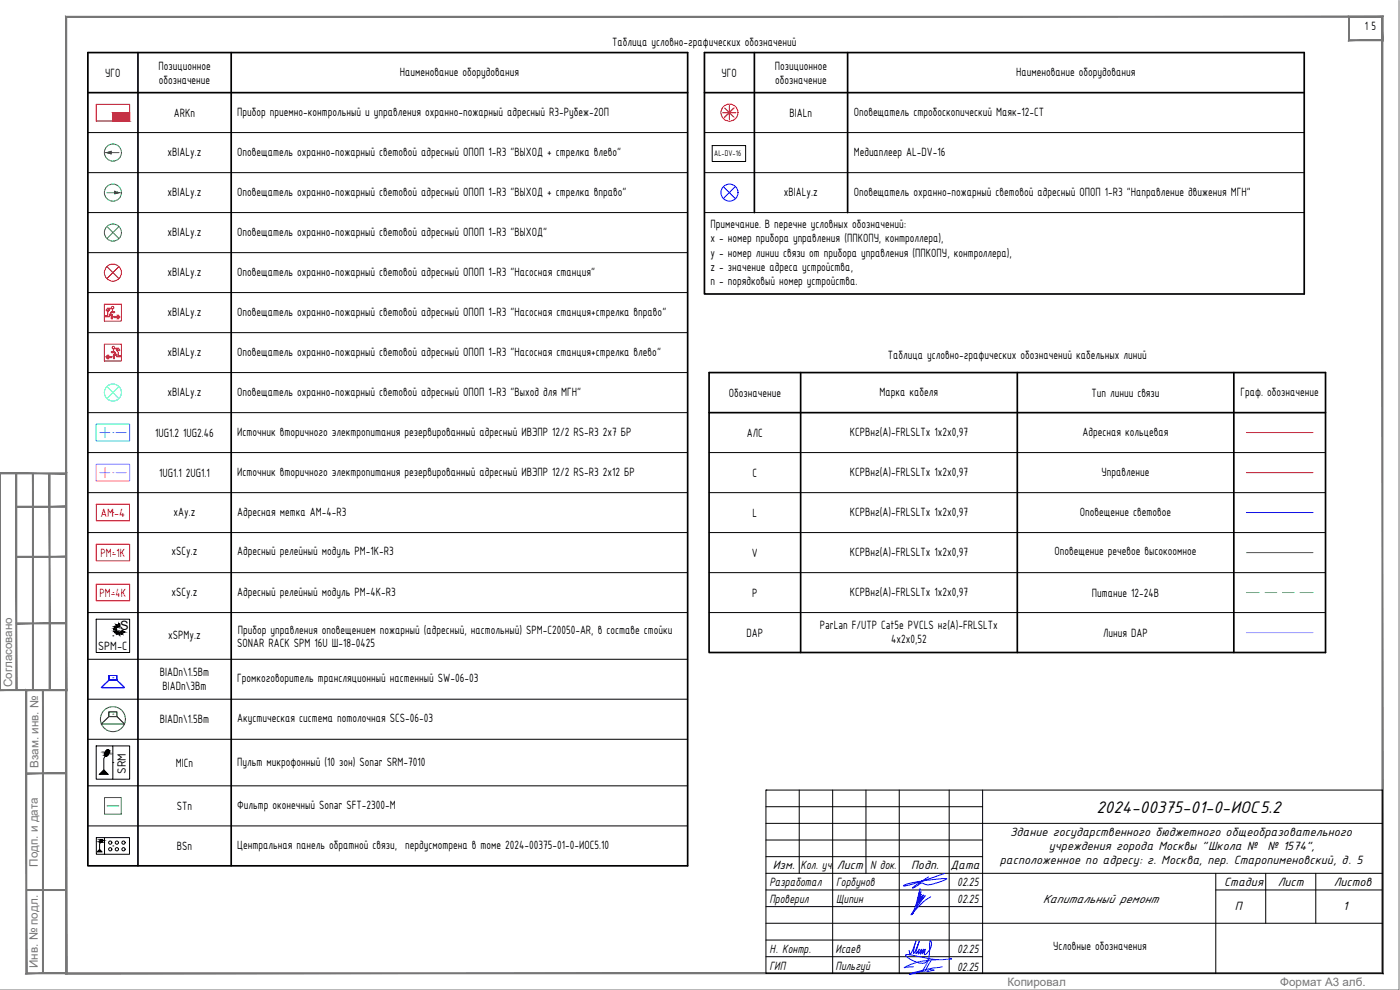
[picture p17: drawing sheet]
<svg xmlns="http://www.w3.org/2000/svg" width="420mm" height="297mm" viewBox="0 0 420 297" stroke-linecap="round" stroke-linejoin="round" font-family="sans-serif">
<defs><g id="words">
<text font-size="5.4" x="329.1" y="243.8">2024-00375-01-0-ИОС5.2</text>
<g font-size="3.9">
<text x="409" y="8.9">15</text>
<text x="183.7" y="13.7">Таблица условно-графических обозначений</text>
<text x="31.6" y="23.1">УГО</text>
<text x="47.5" y="20.9">Позиционное</text>
<text x="120" y="22.7">Наименование оборудования</text>
<text x="216.6" y="23.1">УГО</text>
<text x="232.5" y="20.9">Позиционное</text>
<text x="305" y="22.7">Наименование оборудования</text>
<text x="47.6" y="25.1">обозначение</text>
<text x="232.6" y="25.1">обозначение</text>
<text x="52.2" y="35">ARKn</text>
<text x="71.2" y="34.7">Прибор приемно-контрольный и управления охранно-пожарный адресный R3-Рубеж-2ОП</text>
<text x="237" y="35">BIALn</text>
<text x="256.2" y="34.7">Оповещатель стробоскопический Маяк-12-СТ</text>
<text x="50.3" y="46.7">xBIALy.z</text>
<text x="71.2" y="46.7">Оповещатель охранно-пожарный световой адресный ОПОП 1-R3 &quot;ВЫХОД + стрелка влево&quot;</text>
<text x="256.2" y="46.7">Медиаплеер AL-DV-16</text>
<text x="50.3" y="58.7">xBIALy.z</text>
<text x="71.2" y="58.7">Оповещатель охранно-пожарный световой адресный ОПОП 1-R3 &quot;ВЫХОД + стрелка вправо&quot;</text>
<text x="235.3" y="58.7">xBIALy.z</text>
<text x="256.2" y="58.7">Оповещатель охранно-пожарный световой адресный ОПОП 1-R3 &quot;Направление движения МГН&quot;</text>
<text x="50.3" y="70.7">xBIALy.z</text>
<text x="71.2" y="70.7">Оповещатель охранно-пожарный световой адресный ОПОП 1-R3 &quot;ВЫХОД&quot;</text>
<text x="213.2" y="68.3">Примечание. В перечне условных обозначений:</text>
<text x="213.2" y="72.7">x - номер прибора управления (ППКОПУ, контроллера),</text>
<text x="213.2" y="77.1">y - номер линии связи от прибора управления (ППКОПУ, контроллера),</text>
<text x="50.3" y="82.7">xBIALy.z</text>
<text x="71.2" y="82.7">Оповещатель охранно-пожарный световой адресный ОПОП 1-R3 &quot;Насосная станция&quot;</text>
<text x="213.2" y="81.3">z - значение адреса устройства,</text>
<text x="213.2" y="85.5">n - порядковый номер устройства.</text>
<text x="50.3" y="94.7">xBIALy.z</text>
<text x="71.2" y="94.7">Оповещатель охранно-пожарный световой адресный ОПОП 1-R3 &quot;Насосная станция+стрелка вправо&quot;</text>
<text x="50.3" y="106.7">xBIALy.z</text>
<text x="71.2" y="106.7">Оповещатель охранно-пожарный световой адресный ОПОП 1-R3 &quot;Насосная станция+стрелка влево&quot;</text>
<text x="266.4" y="107.7">Таблица условно-графических обозначений кабельных линий</text>
<text x="50.3" y="118.7">xBIALy.z</text>
<text x="71.2" y="118.7">Оповещатель охранно-пожарный световой адресный ОПОП 1-R3 &quot;Выход для МГН&quot;</text>
<text x="218.7" y="119">Обозначение</text>
<text x="264" y="118.7">Марка кабеля</text>
<text x="327.5" y="119">Тип линии связи</text>
<text x="372.3" y="118.7">Граф. обозначение</text>
<text x="46.6" y="131">1UG1.2 1UG2.46</text>
<text x="71.2" y="130.7">Источник вторичного электропитания резервированный адресный ИВЭПР 12/2 RS-R3 2х7 БР</text>
<text x="224.2" y="131">АЛС</text>
<text x="255.1" y="130.9">КСРВнг(А)-FRLSLTx 1x2x0,97</text>
<text x="324.9" y="130.7">Адресная кольцевая</text>
<text x="47.8" y="143">1UG1.1 2UG1.1</text>
<text x="71.2" y="142.7">Источник вторичного электропитания резервированный адресный ИВЭПР 12/2 RS-R3 2х12 БР</text>
<text x="225.8" y="143">C</text>
<text x="255.1" y="142.9">КСРВнг(А)-FRLSLTx 1x2x0,97</text>
<text x="330.6" y="142.7">Управление</text>
<text x="52.1" y="154.7">xAy.z</text>
<text x="71.2" y="154.7">Адресная метка АМ-4-R3</text>
<text x="225.8" y="155.1">L</text>
<text x="255.1" y="154.9">КСРВнг(А)-FRLSLTx 1x2x0,97</text>
<text x="324.1" y="154.8">Оповещение световое</text>
<text x="51.5" y="166.7">xSCy.z</text>
<text x="71.2" y="166.7">Адресный релейный модуль РМ-1К-R3</text>
<text x="225.6" y="167">V</text>
<text x="255.1" y="166.9">КСРВнг(А)-FRLSLTx 1x2x0,97</text>
<text x="316.5" y="166.7">Оповещение речевое высокоомное</text>
<text x="51.5" y="178.7">xSCy.z</text>
<text x="71.2" y="178.7">Адресный релейный модуль РМ-4К-R3</text>
<text x="225.7" y="179.1">P</text>
<text x="255.1" y="178.9">КСРВнг(А)-FRLSLTx 1x2x0,97</text>
<text x="327.7" y="179.1">Питание 12-24В</text>
<text x="50.5" y="191.7">xSPMy.z</text>
<text x="71.4" y="190.1">Прибор управления оповещением пожарный (адресный, настольный) SPM-C20050-AR, в составе стойки</text>
<text x="224" y="191">DAP</text>
<text x="246.1" y="188.8">ParLan F/UTP Cat5e PVCLS нг(А)-FRLSLTx</text>
<text x="331.1" y="191">Линия DAP</text>
<text x="29.5" y="195.1">SPM-C</text>
<text x="71.2" y="194.3">SONAR RACK SPM 16U Ш-18-0425</text>
<text x="267.5" y="193">4x2x0,52</text>
<text x="48" y="203">BIADn\1.5Вт</text>
<text x="48.8" y="207.1">BIADn\3Вт</text>
<text x="71.2" y="204.7">Громкоговоритель трансляционный настенный SW-06-03</text>
<text x="48" y="217">BIADn\1.5Вт</text>
<text x="71.2" y="216.7">Акустическая система потолочная SCS-06-03</text>
<text x="37.8" y="232.3" transform="rotate(-90 37.8 232.3)">SRM</text>
<text x="52.8" y="230.1">MICn</text>
<text x="71.2" y="229.8">Пульт микрофонный (10 зон) Sonar SRM-7010</text>
<text x="53.1" y="243.1">STn</text>
<text x="71.2" y="242.7">Фильтр оконечный Sonar SFT-2300-M</text>
<text x="303.1" y="250.9">Здание государственного бюджетного общеобразовательного</text>
<text x="53.1" y="255">BSn</text>
<text x="71.2" y="254.7">Центральная панель обратной связи, пердусмотрена в томе 2024-00375-01-0-ИОС5.10</text>
<text x="314.8" y="255">учреждения города Москвы &quot;Школа №</text>
<text x="380.4" y="255">№ 1574&quot;,</text>
<text x="231.9" y="260.8">Изм.</text>
<text x="240.2" y="260.8">Кол. уч.</text>
<text x="251.2" y="260.8">Лист</text>
<text x="261.2" y="260.8">N док.</text>
<text x="273.4" y="260.8">Подп.</text>
<text x="285.2" y="260.7">Дата</text>
<text x="300.1" y="259.2">расположенное по адресу: г. Москва, пер. Старопименовский, д. 5</text>
<text x="230.9" y="265.9">Разработал</text>
<text x="250.9" y="265.9">Горбунов</text>
<text x="287.3" y="265.9">02.25</text>
<text x="367.4" y="265.8">Стадия</text>
<text x="383.5" y="265.8">Лист</text>
<text x="400.3" y="265.8">Листов</text>
<text x="230.9" y="270.9">Проверил</text>
<text x="250.9" y="270.9">Щипин</text>
<text x="287.3" y="270.9">02.25</text>
<text x="312.9" y="270.8">Капитальный ремонт</text>
<text x="370.5" y="273">П</text>
<text x="403.1" y="273">1</text>
<text x="230.9" y="285.9">Н. Контр.</text>
<text x="250.7" y="285.9">Исаев</text>
<text x="287.3" y="285.9">02.25</text>
<text x="316.1" y="285.1">Условные обозначения</text>
<text x="230.9" y="291">ГИП</text>
<text x="250.7" y="290.9">Пильгуй</text>
<text x="287.2" y="291.2">02.25</text>
</g>
<g font-size="3.9" fill="#f00">
<text x="30.2" y="155.1">АМ-4</text>
<text x="30.2" y="167">РМ-1К</text>
<text x="29.9" y="179.1">РМ-4К</text>
</g>
<text font-size="3.8" x="36.1" y="189">S</text>
<g font-size="3.5" fill="#767676">
<text x="3.6" y="206.2" transform="rotate(-90 3.6 206.2)">Согласовано</text>
<text x="11.6" y="230.4" transform="rotate(-90 11.6 230.4)">Взам. инв. №</text>
<text x="11.4" y="260" transform="rotate(-90 11.4 260)">Подп. и дата</text>
<text x="11.4" y="290.4" transform="rotate(-90 11.4 290.4)">Инв. № подл.</text>
<text x="302.3" y="295.8">Копировал</text>
<text x="384.2" y="295.8">Формат А3 алб.</text>
</g>
<text font-size="2.7" x="214.4" y="46.8">AL-DV-16</text>
</g></defs>
<path d="M374.1 129.8h19.9" fill="none" stroke="#f00" stroke-width=".3"/>
<path d="M374.1 141.8h19.9" fill="none" stroke="#f00" stroke-width=".3"/>
<path d="M374.1 153.8h19.9" fill="none" stroke="#00f" stroke-width=".3"/>
<path d="M374.1 165.8h19.9" fill="none" stroke="#2eb800" stroke-width=".3"/>
<path d="M374.1 177.8h3.8M379.7 177.8h3.5M384.9 177.8h3.5M390.2 177.8h3.8" fill="none" stroke="#0f0" stroke-width=".3"/>
<path d="M374.1 189.8h19.9" fill="none" stroke="#f0f" stroke-width=".3"/>
<g fill="none" stroke="#000" stroke-width=".51">
<path d="M26.4 15.8h180v244h-180zM41.4 15.8v244M69.4 15.8v244M211.4 15.8h180v72.4h-180zM226.4 15.8v48M254.4 15.8v48M26.4 27.8h180M211.4 27.8h180M212.8 111.8h185v84h-185zM240.3 111.8v84M305.3 111.8v84M370.3 111.8v84"/>
<path d="M212.8 123.8h185"/>
</g>
<g fill="none" stroke="#000" stroke-width=".3">
<path d="M26.4 39.8h180M211.4 39.8h180M26.4 51.8h180M211.4 51.8h180M26.4 63.8h180M26.4 75.8h180M211.4 63.8h180M26.4 87.8h180M26.4 99.8h180M26.4 111.8h180M26.4 135.8h180M26.4 123.8h180"/>
<path d="M212.8 135.8h185M26.4 147.8h180M26.4 159.8h180M212.8 147.8h185M212.8 159.8h185M26.4 171.8h180M212.8 171.8h185M26.4 183.8h180M26.4 197.8h180M212.8 183.8h185M26.4 209.8h180M26.4 221.8h180"/>
<path d="M26.4 235.8h180M26.4 247.8h180"/>
</g>
<path d="M28.9 31.3v5M38.9 31.3v5" fill="none" stroke="#fff" stroke-width=".3"/>
<g fill="#fff" stroke="#fff" stroke-width=".3">
<path d="M28.9 31.3l10 5h-10zM28.9 31.3l10 5v-5z"/>
<path d="M28.9 36.3h10v-5zM28.9 31.3h10l-10 5z"/>
</g>
<path d="M28.9 31.3h10v5h-10zM33.9 33.8h5h-5v2.5" fill="none" stroke="#f00" stroke-width=".3"/>
<path d="M33.9 33.8l5 2.5v-2.5zM33.9 33.8l5 2.5h-5z" fill="#f00" stroke="#f00" stroke-width=".3"/>
<path d="M33.9 43.3l-1.5 .4M33.9 55.2l-1.6 .6M33.1 67.4h1.6" fill="none" stroke="#fff" stroke-width=".3"/>
<g fill="#fff" stroke="#fff" stroke-width=".3">
<path d="M33.9 48.4l2.3-1.4-.7 .8zM32.5 47.9l1.4 .5 2.3-1.4zM32.5 47.9l3.9-2.1-.2 1.2zM31.7 47.2l.8 .7 3.9-2.1zM31.7 47.2l4.5-2.4 .2 1zM31.3 45.8l.4 1.4 4.5-2.4zM31.3 45.8l4.1-2.1 .8 1.1zM31.6 44.6l-.3 1.2 4.1-2.1zM31.6 44.6l2.3-1.3 1.5 .4zM32.4 43.7l-.8 .9 2.3-1.3z"/>
<path d="M33.9 60.4l2.3-1.5-.6 .8zM32.9 60.1l1 .3 2.3-1.5zM32.9 60.1l3.5-2.3-.2 1.1zM32 59.5l.9 .6 3.5-2.3zM32 59.5l4-3.1 .4 1.4zM31.3 58l.7 1.5 4-3.1zM31.3 58l3.9-2.4 .8 .8zM31.5 56.9l-.2 1.1 3.9-2.4zM31.5 56.9l2.4-1.7 1.3 .4zM32.3 55.8l-.8 1.1 2.4-1.7z"/>
<path d="M31.5 70.7l4.8-1.8v1.7zM31.5 70.7l4.2 .9 .6-1zM31.5 70.7l4.2 .9h-3.6zM32.1 71.6l2.6 .6 1-.6zM32.1 71.6l2.6 .6h-1.6z"/>
<path d="M32.1 68l1-.6h1.6zM32.1 68h3.6l-1-.6zM32.1 68h3.6l-4.2 .9zM31.5 68.9h4.8l-.6-.9zM31.5 68.9h4.8l-4.8 1.8z"/>
</g>
<g fill="none" stroke="#00b82e" stroke-width=".3">
<path d="M32 57.8h2.4M32.1 45.8l1.3-.4v.8zM33.4 45.8h2.3M34.4 57.4l1.2 .4-1.2 .4zM32.1 68l3.6 3.6M35.7 68l-3.6 3.6"/>
<circle cx="33.9" cy="57.8" r="2.56"/>
<circle cx="33.9" cy="45.8" r="2.56"/>
<circle cx="33.9" cy="69.8" r="2.56"/>
</g>
<g fill="#00b82e" stroke="#00b82e" stroke-width=".3">
<path d="M32.1 45.8l1.3-.4v.4zM32.1 45.8l1.3 .4v-.4z"/>
<path d="M34.4 57.4l1.2 .4h-1.2zM34.4 57.8v.4l1.2-.4z"/>
</g>
<g fill="#fff" stroke="#fff" stroke-width=".3">
<path d="M31.5 82.7l4.8-1.8v1.8zM31.5 82.7l4.2 .9 .6-.9zM31.5 82.7l4.2 .9h-3.6zM32.1 83.6l2.6 .6 1-.6zM32.1 83.6l2.6 .6h-1.6z"/>
<path d="M32.1 80l1-.6h1.6zM32.1 80h3.6l-1-.6zM32.1 80h3.6l-4.2 .9zM31.5 80.9h4.8l-.6-.9zM31.5 80.9h4.8l-4.8 1.8z"/>
<path d="M31.3 91.3v5l5.1-5zM31.3 96.3l5.1-5v5z"/>
<path d="M31.3 96.3h5.1v-5zM31.3 91.3h5.1l-5.1 5z"/>
<path d="M31.3 103.2v5.1l5.1-5.1zM31.3 108.3l5.1-5.1v5.1z"/>
<path d="M31.3 108.3h5.1v-5.1zM31.3 103.2h5.1l-5.1 5.1z"/>
</g>
<path d="M33.1 79.4h1.6M31.3 91.3v5M36.4 91.3v5M31.3 103.2v5.1M36.4 103.2v5.1" fill="none" stroke="#fff" stroke-width=".3"/>
<g fill="none" stroke="#f00" stroke-width=".3">
<path d="M32.1 80l3.6 3.6M35.7 80l-3.6 3.6M31.3 91.3h5.1v5h-5.1zM32.3 92.4h.9l.6 .5v.6h.6v.3h-.9v-.4l-.4 .6 .7 .5v1.2h-.4v-1l-.6-.5v.9h-1.2v-.4h.7v-.9l.7-1h-.5l-.3 .5-.4-.2zM33.9 93.8h.1M34.2 94.9h1.3l-.4-.3h.4l.6 .5-.6 .6h-.4l.4-.4h-1.3zM31.3 103.2h5.1v5.1h-5.1zM31.7 107.1l.6-.5h.4l-.4 .4h1.3v.3h-1.3l.4 .3h-.4zM33.4 105.5h.6v-.6l.5-.4h1l.5 .6-.4 .2-.3-.5h-.5l.7 .9v1h.7v.4h-1.1v-.9l-.7 .6v.8h-.4v-1.1l.7-.6-.4-.5v.4h-.9zM33.9 105.8h.1"/>
<circle cx="33.8" cy="92.3" r=".36"/>
<circle cx="33.9" cy="81.8" r="2.56"/>
<circle cx="34" cy="104.3" r=".36"/>
</g>
<g fill="#fff" stroke="#fff" stroke-width=".3">
<path d="M31.5 118.7l4.8-1.7v1.6zM31.5 118.7l4.2 .9 .6-1zM31.5 118.7l4.2 .9h-3.6zM32.1 119.6l2.6 .6 1-.6zM32.1 119.6l2.6 .6h-1.6z"/>
<path d="M32.1 116l1-.7h1.6zM32.1 116h3.6l-1-.7zM32.1 116h3.6l-4.2 .9zM31.5 116.9l4.8 .1-.6-1zM31.5 116.9l4.8 .1-4.8 1.7z"/>
</g>
<path d="M33.1 115.3h1.6" fill="none" stroke="#fff" stroke-width=".3"/>
<g fill="none" stroke="#0ff" stroke-width=".3">
<path d="M32.1 116l3.6 3.6M35.7 116l-3.6 3.6"/>
<circle cx="33.9" cy="117.8" r="2.56"/>
</g>
<path d="M28.9 127.3v5M38.9 127.3v5" fill="none" stroke="#fff" stroke-width=".3"/>
<g fill="#fff" stroke="#fff" stroke-width=".3">
<path d="M28.9 127.3l10 5h-10zM28.9 127.3l10 5v-5z"/>
<path d="M28.9 132.3h10v-5zM28.9 127.3h10l-10 5z"/>
</g>
<path d="M28.9 127.3h10v5h-10zM29.9 129.8h3M31.5 128.3v3M33.9 129.8h.1M34.8 129.8h3" fill="none" stroke="#00bfff" stroke-width=".3"/>
<path d="M28.9 139.3v5M38.9 139.3v5" fill="none" stroke="#fff" stroke-width=".3"/>
<g fill="#fff" stroke="#fff" stroke-width=".3">
<path d="M28.9 139.3l10 5h-10zM28.9 139.3l10 5v-5z"/>
<path d="M28.9 144.3h10v-5zM28.9 139.3h10l-10 5z"/>
</g>
<path d="M28.9 139.3h10v5h-10zM29.9 141.8h3M31.5 140.3v3M33.9 141.8h.1M34.8 141.8h3" fill="none" stroke="#f0f" stroke-width=".3"/>
<path d="M28.9 151.3v5M38.9 151.3v5M28.9 163.3v5M28.9 175.3v5M38.9 163.3v5M38.9 175.3v5" fill="none" stroke="#fff" stroke-width=".3"/>
<g fill="#fff" stroke="#fff" stroke-width=".3">
<path d="M28.9 151.3v5l10-5zM28.9 156.3l10-5v5z"/>
<path d="M28.9 156.3h10v-5zM28.9 151.3h10l-10 5z"/>
<path d="M28.9 163.3v5l10-5zM28.9 168.3l10-5v5z"/>
<path d="M28.9 168.3h10v-5zM28.9 163.3h10l-10 5z"/>
<path d="M28.9 175.3v5l10-5zM28.9 180.3l10-5v5z"/>
<path d="M28.9 180.3h10v-5zM28.9 175.3h10l-10 5z"/>
</g>
<path d="M28.9 151.3h10v5h-10zM33.9 153.8h.1M28.9 163.3h10v5h-10zM28.9 175.3h10v5h-10zM33.9 165.8h.1M33.9 177.8h.1" fill="none" stroke="#f00" stroke-width=".3"/>
<path d="M28.9 185.8v10M28.9 223.8v10M28.9 251.3v5M38.9 251.3v5" fill="none" stroke="#fff" stroke-width=".3"/>
<g fill="#fff" stroke="#fff" stroke-width=".3">
<path d="M28.9 185.8h10v10zM28.9 185.8v10h10z"/>
<path d="M28.9 223.8h10v10zM28.9 223.8v10h10z"/>
<path d="M28.9 251.3l10 5h-10zM28.9 251.3l10 5v-5z"/>
<path d="M28.9 256.3h10v-5zM28.9 251.3h10l-10 5z"/>
</g>
<g fill="#000" stroke="#000" stroke-width=".3">
<path d="M34.4 188.2h.7zM34.9 187.5h.3l.3 .5zM34.9 190.1h.3zM34.5 189.4l.5-.2 .1 .2zM34.9 187.5h.3zM35.2 189.6l.3 .1zM36.2 189.7h.2l.3 .4zM36.2 189.7h.2zM36.7 189.2l.3 .2h-.5zM36.7 189.5l.5 .2zM36.7 189.5h.6l-.1 .2zM31.2 231l1.2 1.3h-2.5z"/>
<path d="M31.7 226.8h.3zM32.3 225h.2zM29.9 254.9l.6 .7h-1.2zM30.4 251.9h.2z"/>
<path d="M34.4 188.2h.7zM34.5 188.2h.6l-.1 .3z"/>
<path d="M34.5 188l.4 .2zM34.5 188l.4 .2h-.5z"/>
<path d="M34.9 187.5l.3 .5h.3zM35.2 188h.3z"/>
<path d="M34.2 188.7l.7 .3v-.3zM34.2 188.7l.7 .3h-.7z"/>
<path d="M34.4 189.5l.2 .2 .3-.2zM34.4 189.5l.2 .2z"/>
<path d="M34.5 189.4h.6zM34.4 189.5h.5z"/>
<path d="M35.2 189.7v.4l.3-.4zM35.2 189.7v.4h-.3z"/>
<path d="M35.7 187.2l.2 .7v-.7zM35.7 187.2l.2 .7h-.2z"/>
<path d="M35.7 189.8l.2 .6v-.6zM35.7 189.8l.2 .6h-.2z"/>
<path d="M36.2 189.7l.2 .4h.3zM36.4 190.1h.3z"/>
<path d="M36.5 189.4l.8 .1zM36.5 189.4l.8 .1z"/>
<path d="M31.7 226.8h.2zM31.7 226.8l.2 .1z"/>
<path d="M31.6 226.8h.4zM31.6 226.8h.4z"/>
<path d="M31.6 226.8h.5zM31.6 226.8h.4z"/>
<path d="M31.5 226.7h.7zM31.5 226.7h.7z"/>
<path d="M31.5 226.7h.7zM31.5 226.7l.6 .1z"/>
<path d="M31.4 226.6h.9zM31.4 226.6l.8 .1z"/>
<path d="M31.4 226.5h.9zM31.4 226.5l.9 .1z"/>
<path d="M31.4 226.4h1zM31.4 226.4l.9 .1z"/>
<path d="M32.3 225h.3zM32.2 225h.4z"/>
<path d="M31.4 226.3h1.1zM31.4 226.3l1 .1z"/>
<path d="M31.4 226.2h1.1zM31.4 226.2l1.1 .1z"/>
<path d="M32.2 225h.4zM32.1 225h.5z"/>
<path d="M32.1 225l.6 .1zM32.1 225l.6 .1z"/>
<path d="M31.5 226l1 .2 .1-.2zM31.5 226l1 .2h-1.1z"/>
<path d="M32 225.1l.7 .1zM32 225.1l.7 .1z"/>
<path d="M31.5 225.9h1.2zM31.5 225.9l1.1 .1z"/>
<path d="M32 225.2l.8 .1zM32 225.2l.8 .1h-.9z"/>
<path d="M31.7 225.7l1 .2 .1-.2zM31.7 225.7l1 .2h-1.2z"/>
<path d="M31.9 225.3l.9 .1zM31.8 225.4h1z"/>
<path d="M31.8 225.4h1.1zM31.8 225.4h1.1z"/>
<path d="M31.7 225.5h1.1zM31.7 225.5l1.1 .2z"/>
<path d="M31.8 225.4h1.1zM31.8 225.4l1 .1h-1.1z"/>
<path d="M30.1 252.8h.2zM30.1 252.8h.2z"/>
<path d="M30.1 252.8h.3zM30.1 252.8h.2zM30.1 252.8h.2z"/>
<path d="M30 252.7h.4zM30 252.7l.4 .1z"/>
<path d="M30 252.5h.6zM30 252.5h.6z"/>
<path d="M30 252.5h.6zM30 252.5l.4 .2z"/>
<path d="M30.4 251.9l.2 .1zM30.4 251.9l.2 .1z"/>
<path d="M30.4 252h.3zM30.3 252h.4z"/>
<path d="M30.1 252.3l.5 .2 .1-.2zM30.1 252.3l.5 .2h-.6z"/>
<path d="M30.3 252l.4 .2zM30.3 252l.4 .2h-.5z"/>
<path d="M30.2 252.2h.5zM30.2 252.2l.5 .1z"/>
</g>
<g fill="none" stroke="#000" stroke-width=".3">
<path d="M28.9 185.8h10v10h-10zM33.9 190.8h.1M34.2 188.7h.7v.3h-.7zM34.4 189.5l.6-.3 .1 .2-.6 .3zM34.5 187.9l.6 .3-.1 .3-.6-.3zM34.9 187.5l.2-.1 .4 .6-.3 .1zM35.2 189.6l.3 .1-.4 .6-.2-.2zM35.7 187.2h.2v.7h-.2zM35.7 189.8h.2v.6h-.2zM36.2 189.7l.2-.1 .3 .5-.2 .2zM36.7 189.2l.6 .3-.2 .2-.6-.3zM28.9 223.8h5v10h-5z"/>
<path d="M29.9 232.3l1.3-1.3 1.2 1.3zM31.6 226.8l-.4 .8v3.4M32 225.1a.45 .45 0 0 1 .6-.1 .45 .45 0 0 1 .2 .5l-.6 1.2a.49 .49 0 0 1-.6 .1 .49 .49 0 0 1-.2-.5zM33.9 223.8h5v10h-5M33.9 228.8h.1M28.9 251.3h10v5h-10zM29.3 255.6l.6-.7 .6 .7zM30.1 252.8l-.2 .4v1.7M30.4 252l.2-.1 .1 .3-.3 .6h-.3l-.1-.3zM31.4 251.3v5M33.9 253.8h.1"/>
<circle cx="33.1" cy="252.8" r=".49"/>
<circle cx="33.1" cy="254.8" r=".49"/>
<circle cx="35.1" cy="252.8" r=".49"/>
<circle cx="35.1" cy="254.8" r=".49"/>
<circle cx="37.1" cy="252.8" r=".49"/>
<circle cx="37.1" cy="254.8" r=".49"/>
</g>
<!-- layer: RC-SW-06-03 -->
<g fill="#fff" stroke="#fff" stroke-width=".3">
<path d="M30.4 206.3l2.3-2.2h2.4zM30.4 206.3h7l-2.3-2.2z"/>
<path d="M32.7 204.1l2.4-1.4v1.4zM32.7 202.7v1.4l2.4-1.4z"/>
</g>
<path d="M32.7 204.1h2.4h-2.4l-2.3 2.2h7l-2.3-2.2v-1.4h-2.4v1.4v-1.4h2.4v1.4h-2.4l-2.3 2.2h7l-2.3-2.2M33.9 203.4h.1" fill="none" stroke="#00f" stroke-width=".3"/>
<!-- layer: RC-SCS-06-03 -->
<g fill="#fff" stroke="#fff" stroke-width=".3">
<path d="M30.4 217.2l2.3-2.2h2.4zM30.4 217.2h7l-2.3-2.2z"/>
<path d="M32.7 215l2.4-1.4v1.4zM32.7 213.6v1.4l2.4-1.4z"/>
</g>
<g fill="none" stroke="#00b800" stroke-width=".3">
<path d="M32.7 215h2.4h-2.4l-2.3 2.2h7l-2.3-2.2v-1.4h-2.4v1.4v-1.4h2.4v1.4h-2.4l-2.3 2.2h7l-2.3-2.2M33.9 214.3h.1"/>
<circle cx="33.9" cy="215.8" r="3.7"/>
</g>
<path d="M31.4 239.3v5M36.4 239.3v5" fill="none" stroke="#fff" stroke-width=".3"/>
<g fill="#fff" stroke="#fff" stroke-width=".3">
<path d="M31.4 239.3v5l5-5zM31.4 244.3l5-5v5z"/>
<path d="M31.4 244.3h5v-5zM31.4 239.3h5l-5 5z"/>
</g>
<path d="M31.4 239.3h5v5h-5zM32.1 241.8h3.5" fill="none" stroke="#00b82e" stroke-width=".3"/>
<g fill="#fff" stroke="#fff" stroke-width=".3">
<path d="M216.5 34.7l4.8-1.8v1.8zM216.5 34.7l4.2 .9 .6-.9zM216.5 34.7l4.2 .9h-3.6zM217.1 35.6l2.6 .6 1-.6zM217.1 35.6l2.6 .6h-1.6z"/>
<path d="M217.1 32l1-.6h1.6zM217.1 32h3.6l-1-.6zM217.1 32h3.6l-4.2 .9zM216.5 32.9h4.8l-.6-.9zM216.5 32.9h4.8l-4.8 1.8z"/>
</g>
<path d="M218.1 31.4h1.6" fill="none" stroke="#fff" stroke-width=".3"/>
<g fill="none" stroke="#f00" stroke-width=".3">
<path d="M216.9 33.8h4M217.5 32.4l2.8 2.8M218.9 31.8v4M220.3 32.4l-2.8 2.8"/>
<circle cx="218.9" cy="33.8" r="2.56"/>
</g>
<g fill="#fff" stroke="#fff" stroke-width=".3">
<path d="M216.5 58.7l4.8-1.8v1.8zM216.5 58.7l4.2 .9 .6-.9zM216.5 58.7l4.2 .9h-3.6zM217.1 59.6l2.6 .6 1-.6zM217.1 59.6l2.6 .6h-1.6z"/>
<path d="M217.1 56l1-.6h1.6zM217.1 56h3.6l-1-.6zM217.1 56h3.6l-4.2 .9zM216.5 56.9h4.8l-.6-.9zM216.5 56.9h4.8l-4.8 1.8z"/>
</g>
<path d="M218.1 55.4h1.6" fill="none" stroke="#fff" stroke-width=".3"/>
<g fill="none" stroke="#00f" stroke-width=".3">
<path d="M217.1 56l3.6 3.6M220.7 56l-3.6 3.6"/>
<circle cx="218.9" cy="57.8" r="2.56"/>
</g>
<!-- layer: 0 -->
<path d="M213.7 43.7h10.1v4.8h-10.1z" fill="none" stroke="#000" stroke-width=".3"/>
<path d="M419.9 .1v296.9h-419.9" fill="none" stroke="#767676" stroke-width=".3"/>
<g fill="#767676" stroke="#767676" stroke-width=".3">
<path d="M7.7 292.2h12.3l-.3-.3zM7.7 292.2l.3-.3h11.7zM7.7 206.9v85.3l.3-.3zM7.7 206.9l.3 .3v84.7zM7.7 206.9l.3 .3 12-.3zM8 207.2l12-.3-.3 .3zM20 206.9l-.3 .3 .3 85zM19.7 207.2l.3 85-.3-.3z"/>
<path d="M20 291.9l-.3 .3 395-.3zM19.7 292.2l395-.3 .3 .3zM414.7 5.2v286.7l.3 .3zM414.7 5.2l.3-.3v287.3zM20 5.2h394.7l.3-.3zM19.7 4.9h395.3l-395 .3zM19.7 4.9l.3 287v-286.7zM19.7 4.9l.3 287-.3 .3z"/>
<path d="M7.9 266.9v.3l12-.3zM7.9 267.2l12-.3v.3z"/>
<path d="M7.9 231.9v.3l12-.3zM7.9 232.2l12-.3v.3z"/>
<path d="M12.7 207v85h.3zM12.7 207h.3v85z"/>
<path d="M0 142.1v64.9zM0 142.1v64.8z"/>
<path d="M20 141.9l-.3 .3 .3 65zM19.7 142.2l.3 65-.3-.3zM0 207.2h20l-.3-.3zM0 206.9h19.7l-19.7 .3zM0 206.9v.3z"/>
<path d="M0 141.9v.3zM0 141.9l19.7 .3h-19.7zM0 141.9l19.7 .3 .3-.3z"/>
<path d="M4.9 186.9v.3l15-.3zM4.9 187.2l15-.3v.3z"/>
<path d="M4.9 166.9v.3l15-.3zM4.9 167.2l15-.3v.3z"/>
<path d="M4.9 151.9v.3l15-.3zM4.9 152.2l15-.3v.3z"/>
<path d="M4.7 142.1v64.9h.3zM4.7 142.1h.3v64.9z"/>
<path d="M9.7 142.1v64.9h.3zM9.7 142.1h.3v64.9z"/>
<path d="M14.7 142.1v64.9h.3zM14.7 142.1h.3v64.9z"/>
<path d="M405 5.2h9.7l.3-.3zM404.7 4.9h10.3l-10 .3zM404.7 4.9l.3 7v-6.7zM404.7 4.9l.3 7-.3 .3zM405 11.9l-.3 .3 10-.3zM404.7 12.2l10-.3 .3 .3zM414.7 5.2v6.7l.3 .3zM414.7 5.2l.3-.3v7.3z"/>
</g>
<g fill="none" stroke="#000" stroke-width=".3">
<path d="M229.9 237.1h185v54.9h-185zM229.9 237.1h.1M284.9 237.1v54.9M294.9 237.1v54.9M294.9 247h120M229.9 262h185M294.9 277h120M364.9 262v30M364.9 267h50M379.9 262v15M394.9 262v15M229.9 292h.1"/>
<path d="M414.9 292h.1"/>
</g>
<path d="M239.9 237.1v24.9M269.9 237.1v54.9" fill="none" stroke="#000" stroke-width=".3"/>
<path d="M249.9 237.1v54.9M259.9 237.1v24.9M229.9 242h65M229.9 252h65M229.9 257h65M229.9 247h65M229.9 267h65M229.9 272h65M229.9 277h65M229.9 282.1h65M229.9 287h65" fill="none" stroke="#000" stroke-width=".3"/>
<path d="M279.3 269.1a20.4 20.4 0 0 0-5.7 5.3l-.2 .1 4.2-5.7-.9 .9 .4-1.2-.8 1.7 .4-1.4-.6 1.7v-1l.3-1.2-.6 2.5 .6-3.3-1.2 4.5 .9-5.3-1.1 4.3-1.2 3.3 .3-.3" fill="none" stroke="#00f" stroke-width=".3"/>
<!-- layer: 0 -->
<path d="M283.4 262.1l-3 1a48.6 48.6 0 0 1-9.3 2.7l.6-.4a45.6 45.6 0 0 1 10.1-1.7l2.3-.1-.9 .5a11.3 11.3 0 0 1-5.3 1.3l-.7-.2a1.21 1.21 0 0 0-1.7 .4l-1.7 .8 4.8-3.3M272.8 285.1l.4 1.1 .7-1 1-2.9-.7 2.6v1.2l1.7-3.8-1 3.8 1-1.3-.3 1.4 1-1.4-.4 1.5 1-1.5-.4 1.4 .9-1.4-.2 1.6a3.3 3.3 0 0 0 1.7-4.2l-.2 .7a12.1 12.1 0 0 1-.6 5.3 2.71 2.71 0 0 1-3.5 .4 5.8 5.8 0 0 1-3.1-2v-.1a9.2 9.2 0 0 1 4.2 .5l3.6 .8 1.9 .1" fill="none" stroke="#00f" stroke-width=".3"/>
<path d="M278.5 290.8l1.8 .3-2.1 .4 .1-.3M278.7 291.2l-.1 .3M278.8 288l-2 3.5-3.9 .8 1.3-.5 3.3-.9 5.2-.8M279.5 288l-1.8 3.4-.9 .1M285 287.6l.6 .2-1.7 .1a26.2 26.2 0 0 0-12.1 2.2l-.4 .2 2.8-.2" fill="none" stroke="#0037dd" stroke-width=".3"/>
<use href="#words"/>
</svg>
